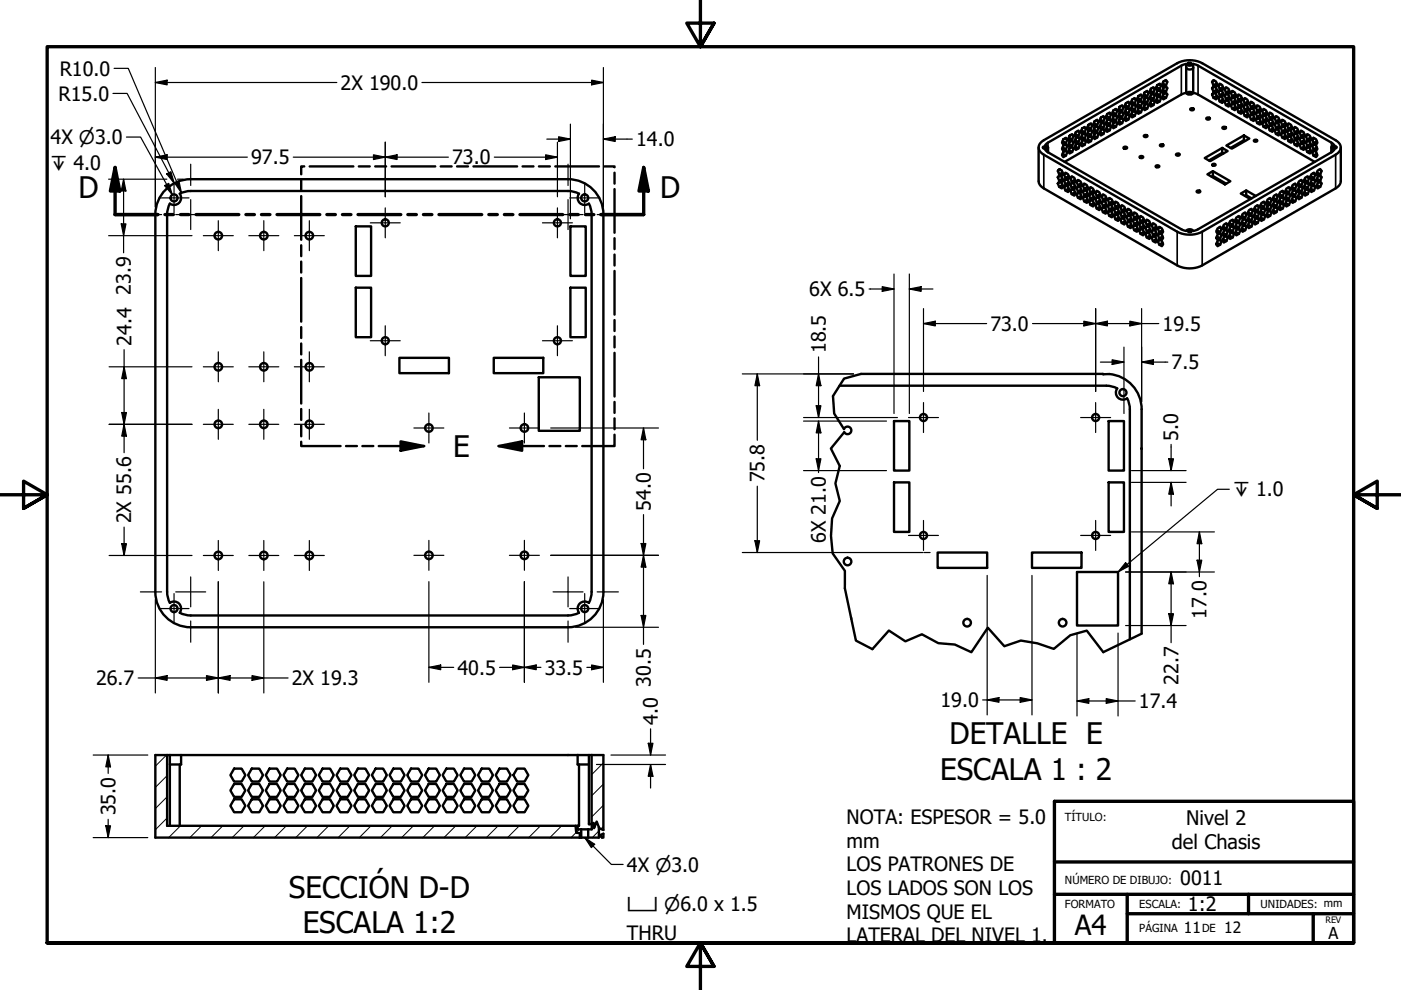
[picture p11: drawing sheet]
<svg xmlns="http://www.w3.org/2000/svg" width="297mm" height="210mm" viewBox="0 0 297 210" stroke-linecap="round" stroke-linejoin="round" font-family="sans-serif">
<defs><g id="words">
<g font-size="6.3">
<text x="16.6" y="42">D</text>
<text x="140" y="42">D</text>
<text x="96.1" y="96.9">E</text>
<text x="201.3" y="157.8">DETALLE E</text>
<text x="199.3" y="165.3">ESCALA 1 : 2</text>
<text x="61.3" y="190.4">SECCIÓN D-D</text>
<text x="64.2" y="197.9">ESCALA 1:2</text>
</g>
<text font-size="5.9" x="227.9" y="198.3">A4</text>
<g font-size="4.2">
<text x="12.7" y="16">R10.0</text>
<text x="12.4" y="21.3">R15.0</text>
<text x="72.2" y="19">2X 190.0</text>
<text x="10.7" y="30.5">4X ⌀3.0</text>
<text x="53.2" y="34.8">97.5</text>
<text x="95.9" y="34.8">73.0</text>
<text x="134.9" y="31">14.0</text>
<text x="27.7" y="62.5" transform="rotate(-90 27.7 62.5)">23.9</text>
<text x="171.6" y="62.8">6X 6.5</text>
<text x="210" y="70.1">73.0</text>
<text x="246.5" y="70.1">19.5</text>
<text x="27.9" y="73.3" transform="rotate(-90 27.9 73.3)">24.4</text>
<text x="175.1" y="74.9" transform="rotate(-90 175.1 74.9)">18.5</text>
<text x="248.4" y="78.3">7.5</text>
<text x="249.8" y="93.4" transform="rotate(-90 249.8 93.4)">5.0</text>
<text x="162.1" y="102.3" transform="rotate(-90 162.1 102.3)">75.8</text>
<text x="27.8" y="111" transform="rotate(-90 27.8 111)">2X 55.6</text>
<text x="138" y="108.3" transform="rotate(-90 138 108.3)">54.0</text>
<text x="175.1" y="115.2" transform="rotate(-90 175.1 115.2)">6X 21.0</text>
<text x="255.8" y="131.2" transform="rotate(-90 255.8 131.2)">17.0</text>
<text x="97" y="143">40.5</text>
<text x="115.5" y="143">33.5</text>
<text x="20.4" y="145.3">26.7</text>
<text x="61.9" y="145.3">2X 19.3</text>
<text x="138" y="145.6" transform="rotate(-90 138 145.6)">30.5</text>
<text x="199.4" y="149.9">19.0</text>
<text x="249.9" y="145.2" transform="rotate(-90 249.9 145.2)">22.7</text>
<text x="139.5" y="153.7" transform="rotate(-90 139.5 153.7)">4.0</text>
<text x="241.5" y="150.2">17.4</text>
<text x="24.5" y="172.9" transform="rotate(-90 24.5 172.9)">35.0</text>
<text x="179.5" y="174.7">NOTA: ESPESOR = 5.0</text>
<text x="179.5" y="179.7">mm</text>
<text x="248.5" y="180">del Chasis</text>
<text x="251.5" y="174.8">Nivel 2</text>
<text x="132.9" y="184.8">4X ⌀3.0</text>
<text x="179.5" y="184.8">LOS PATRONES DE</text>
<text x="179.5" y="189.8">LOS LADOS SON LOS</text>
<text x="250.2" y="187.7">0011</text>
<text x="179.5" y="194.8">MISMOS QUE EL</text>
<text x="251.9" y="193.2">1:2</text>
<text x="132.9" y="199.4">THRU</text>
<text x="179.5" y="199.8">LATERAL DEL NIVEL 1.</text>
</g>
<g font-size="4">
<text x="10.7" y="36.1">↧ 4.0</text>
<text x="261.4" y="105.3">↧ 1.0</text>
<text x="132.9" y="193.1">⌴ ⌀6.0 x 1.5</text>
</g>
<text font-size="3.5" x="281.6" y="199">A</text>
<g font-size="3.3">
<text x="251" y="197.8">11</text>
<text x="259.6" y="197.8">12</text>
</g>
<g font-size="2.4">
<text x="225.8" y="174">TÍTULO:</text>
<text x="225.8" y="187.3">NÚMERO DE DIBUJO:</text>
<text x="225.8" y="192.5">FORMATO</text>
<text x="241.6" y="197.6">PÁGINA</text>
<text x="241.6" y="192.5">ESCALA:</text>
<text x="254.9" y="197.6">DE</text>
<text x="267.3" y="192.5">UNIDADES: mm</text>
</g>
<text font-size="1.9" x="281" y="195.8">REV</text>
</g></defs>
<!-- layer: Hatch (ANSI) -->
<g fill="none" stroke="#000" stroke-width=".21">
<path d="M35.3 160.1l-2.4 2.4M35.4 173.4l-2.5 2.5M35.4 168.9l-2.5 2.5M35.4 164.4l-2.5 2.6M38.3 175.1l-2.5 2.5M42.8 175.1l-2.5 2.5M47.2 175.1l-2.5 2.5M51.7 175.1l-2.5 2.5M56.2 175.1l-2.5 2.5M60.7 175.1l-2.5 2.5M65.2 175.1l-2.5 2.5M69.7 175.1l-2.5 2.5"/>
<path d="M74.2 175.1l-2.5 2.5M78.7 175.1l-2.5 2.5M83.2 175.1l-2.5 2.5M87.7 175.1l-2.5 2.5M92.1 175.1l-2.5 2.5M96.6 175.1l-2.5 2.5M101.1 175.1l-2.5 2.5M105.6 175.1l-2.5 2.5M110.1 175.1l-2.5 2.5M114.6 175.1l-2.5 2.5M119.1 175.1l-2.5 2.5M122.8 175.8l-1.7 1.8"/>
<path d="M127 176.2l-1.4 1.4M127.9 176.8l-.6 .5M127.9 175.2l-.5 .6M127.9 170.7l-2.5 2.5M127.9 166.2l-2.5 2.5M127.9 161.7l-2.5 2.6"/>
</g>
<!-- layer: Visible (ANSI) -->
<g fill="none" stroke="#000" stroke-width=".51">
<path d="M242.5 20l.7 .4M242.7 19.6l.5-.3 .3 .4-.3 .7-.5 .3-.3-.4zM243 19.4l.5 .3M243.9 19.2l.7 .4M244 18.8l.6-.3 .2 .4-.2 .7-.6 .3-.3-.4zM244.4 19.9l.4 .3M244.4 18.6l.4 .3M245.2 19.8l.7 .4M245.2 18.4l.7 .5M245.3 18.1l.6-.4 .3 .4-.3 .8-.6 .3-.2-.4zM245.3 19.4l.6-.3 .3 .4-.3 .7-.6 .3-.2-.4zM245.7 17.9l.5 .2"/>
<path d="M245.7 19.2l.5 .3M246.5 19l.7 .4M246.5 17.7l.7 .4M246.7 17.3l.5-.3 .3 .4-.3 .7-.5 .3-.3-.4zM246.7 18.6l.5-.3 .3 .4-.3 .7-.5 .3-.3-.4zM246.7 19.9l.5-.3 .3 .4-.3 .7-.5 .4-.3-.4zM247 17.1l.5 .3M247 18.4l.5 .3M247 19.7l.5 .3M251.5 14.4a.93 .93 0 0 0 1.5 0M251.5 13.6a.93 .93 0 0 0 1.5 0M251.5 13.6l-1 .3-28.3 16.3-.6 .6a.46 .46 0 0 1 .6 .5 .46 .46 0 0 1-.6 .4l.6 .6 28.3 16.3 1 .4a.93 .93 0 0 1 1.5 0l1-.4 28.3-16.3 .6-.6a.46 .46 0 0 1-.6-.4 .46 .46 0 0 1 .6-.5l-.6-.6-28.3-16.3-1-.3"/>
<path d="M251.5 19.7a.93 .93 0 0 0 1.5 0M251.5 19.7l-1 .3-24.8 14.3M251.5 13.6v6.1M251.5 19.8l.6-.3h.5l.3 .3M251.9 20a.36 .36 0 0 1 .3-.3 .36 .36 0 0 1 .4 .3M252 13.3l.6 .1a.35 .35 0 0 1-.4 .3 .35 .35 0 0 1-.3-.3zM253 19.7l1 .3 24.8 14.3M253 13.6v6.1M257.3 19.6l.5 .3 .3 .8-.3 .4-.5-.4-.3-.7zM257.3 18.3l.5 .3 .3 .7-.3 .4-.5-.3-.3-.7zM257.3 17l.5 .3 .3 .7-.3 .4-.5-.3-.3-.7zM257.5 17.1l-.5 .3"/>
<path d="M257.5 19.7l-.5 .3M257.5 18.4l-.5 .3M258 17.7l-.7 .4M258 19l-.7 .4M258.6 17.7l.5 .4 .3 .7-.3 .4-.5-.3-.3-.8zM258.6 19.1l.5 .3 .3 .7-.3 .4-.5-.3-.3-.7zM258.8 17.9l-.5 .2M258.8 19.2l-.5 .3M259.3 18.4l-.7 .5M259.3 19.8l-.7 .4M259.9 19.8l.6 .3 .3 .8-.3 .4-.6-.4-.3-.7zM259.9 18.5l.6 .3 .3 .7-.3 .4-.6-.3-.3-.7z"/>
<path d="M260.1 18.6l-.5 .3M260.1 19.9l-.5 .3M260.6 19.2l-.7 .4M261.2 19.3l.6 .3 .3 .7-.3 .4-.6-.3-.2-.7zM261.4 19.4l-.4 .3M262 20l-.8 .4M35.5 39.8a7.5 7.5 0 0 1 4.9-1.8h80a7.5 7.5 0 0 1 7.5 7.5v80a7.5 7.5 0 0 1-7.5 7.5h-80a7.5 7.5 0 0 1-7.5-7.5v-80a7.5 7.5 0 0 1 2.6-5.7zM220.2 31.3v7.1a1.79 1.79 0 0 0 1.1 1.5l28.3 16.4a5.9 5.9 0 0 0 5.3 0l28.7-16.6a1.64 1.64 0 0 0 .7-1.3v-7.1M220.6 30.3l.7-.6 28.3-16.3a5.9 5.9 0 0 1 5.3 0l28.3 16.3a1.62 1.62 0 0 1 1.1 1.6 1.62 1.62 0 0 1-1.1 1.5l-28.3 16.3a5.9 5.9 0 0 1-5.3 0l-28.3-16.3a1.56 1.56 0 0 1-.7-2.5zM221.2 31.1l.6 .1a.31 .31 0 0 1-.3 .3 .31 .31 0 0 1-.3-.4zM222.2 31.3l-.1 1M224.3 36.2l.3 .8 .7-.4"/>
<path d="M224.6 37.2l.5 .3 .3 .7-.3 .4-.5-.3-.3-.7zM224.6 38.5l.5 .3 .3 .7-.3 .5-.5-.4-.3-.7zM224.8 36l-.5 .2 .3-.4 .5 .4 .3 .7-.3 .4-.5-.3M224.8 37.3l-.5 .3M224.8 38.6l-.5 .3M225.3 37.9l-.7 .4M225.3 39.2l-.7 .4M225.3 32.6l.7 .4M225.3 31.3l.7 .4M225.3 29.9l.7 .4M225.4 29.5l.6-.3 .3 .4-.3 .7-.6 .4-.2-.4zM225.4 30.9l.6-.4 .3 .4-.3 .8-.6 .3-.2-.4z"/>
<path d="M225.4 32.2l.6-.3 .3 .4-.3 .7-.6 .3-.2-.4zM225.8 30.7l.5 .2M225.8 32l.5 .3M225.8 29.3l.5 .3M225.9 36.6l.5 .3 .3 .8-.3 .4-.5-.4-.3-.7zM225.9 39.3l.5 .3 .3 .7-.3 .4-.5-.3-.3-.7zM225.9 37.9l.5 .4 .3 .7-.3 .4-.5-.3-.3-.8zM226.1 36.7l-.5 .3M226.1 38.1l-.5 .2M226.1 39.4l-.5 .3M226.6 37.3l-.7 .4M226.6 38.7l-.7 .4"/>
<path d="M226.6 40l-.7 .4M226.6 31.8l.7 .4M226.6 30.5l.7 .4M226.6 29.2l.7 .4M226.8 28.8l.5-.4 .3 .4-.3 .8-.5 .3-.3-.4zM226.8 30.1l.5-.3 .3 .4-.3 .7-.5 .3-.3-.4zM226.8 31.4l.5-.3 .3 .4-.3 .7-.5 .3-.3-.3zM227.1 29.9l.5 .3M227.1 31.2l.5 .3M227.1 28.6l.5 .2M227.2 38.7l.6 .3 .3 .8-.3 .4-.6-.4-.3-.7zM227.2 37.4l.6 .3 .3 .7-.3 .4-.6-.3-.3-.7z"/>
<path d="M227.4 37.5l-.5 .3M227.4 38.8l-.5 .3M227.9 38.1l-.7 .4M227.9 39.4l-.7 .4M227.9 28.4l.8 .4M227.9 31l.8 .5M227.9 29.7l.8 .4M228.1 28l.6-.3 .2 .4-.2 .7-.6 .3-.3-.4zM228.1 29.3l.6-.3 .2 .4-.2 .7-.6 .4-.3-.4zM228.1 30.7l.6-.4 .2 .4-.2 .8-.6 .3-.3-.4zM228.5 29.1l.4 .3M228.5 30.5l.4 .2"/>
<path d="M228.5 27.8l.4 .3M228.5 38.1l.6 .4 .3 .7-.3 .4-.6-.3-.2-.8zM228.5 39.5l.6 .3 .3 .7-.3 .4-.6-.3-.2-.7zM228.7 38.3l-.4 .2M228.7 39.6l-.4 .3M229.3 38.9l-.8 .4M229.3 30.3l.7 .4M229.3 29l.7 .4M229.3 27.6l.7 .4M229.4 27.2l.6-.3 .3 .4-.3 .7-.6 .4-.3-.4zM229.4 28.6l.6-.4 .3 .4-.3 .8-.6 .3-.3-.4zM229.4 29.9l.6-.3 .3 .4-.3 .7-.6 .3-.3-.4z"/>
<path d="M229.8 29.7l.5 .3M229.8 28.4l.5 .2M229.8 27l.5 .3M229.9 38.9l.5 .3 .3 .8-.3 .4-.5-.4-.3-.7zM230.1 39l-.5 .3M230.6 39.6l-.7 .4M230.6 26.9l.7 .4M230.6 29.5l.7 .4M230.6 28.2l.7 .4M230.7 26.5l.6-.4 .3 .5-.3 .7-.6 .3-.2-.4zM230.7 27.8l.6-.3 .3 .4-.3 .7-.6 .3-.2-.4zM230.7 29.1l.6-.3 .3 .4-.3 .7-.6 .4-.2-.4z"/>
<path d="M231.1 27.6l.5 .3M231.1 28.9l.5 .3M231.1 26.3l.5 .3M231.2 39.7l.5 .3 .3 .7-.3 .4-.5-.3-.3-.7zM231.4 39.8l-.5 .3M231.9 28.8l.7 .4M231.9 27.4l.7 .4M231.9 26.1l.7 .4M232.1 25.7l.5-.3 .3 .4-.3 .7-.5 .3-.3-.4zM232.1 27l.5-.3 .3 .4-.3 .7-.5 .4-.3-.4zM232.1 28.4l.5-.4 .3 .4-.3 .8-.5 .3-.3-.4zM232.4 26.8l.5 .3"/>
<path d="M232.4 28.2l.5 .2M232.4 25.5l.5 .3M233.2 28l.8 .4M233.2 26.7l.8 .4M233.2 25.3l.8 .4M233.4 24.9l.6-.3 .2 .4-.2 .7-.6 .4-.3-.4zM233.4 26.3l.6-.4 .2 .4-.2 .8-.6 .3-.3-.4zM233.4 27.6l.6-.3 .2 .4-.2 .7-.6 .3-.3-.4zM233.8 27.4l.4 .3M233.8 26.1l.4 .2M233.8 24.7l.4 .3M234.6 27.2l.7 .4"/>
<path d="M234.6 25.9l.7 .4M234.6 24.6l.7 .4M234.7 24.2l.6-.3 .3 .4-.3 .7-.6 .3-.3-.4zM234.7 25.5l.6-.3 .3 .4-.3 .7-.6 .3-.3-.4zM234.7 26.8l.6-.3 .3 .4-.3 .7-.6 .4-.3-.4zM235.1 26.6l.5 .3M235.1 25.3l.5 .3M235.1 24l.5 .3M235.9 26.5l.7 .4M235.9 23.8l.7 .4M236.1 23.4l.5-.3 .3 .4-.3 .7-.5 .3-.3-.4zM236.1 26.1l.5-.4 .3 .4-.3 .8-.5 .3-.3-.4z"/>
<path d="M236.4 24.5l.5 .3-.3-.4-.5 .3-.3 .8 .3 .4 .5-.4M236.4 23.2l.5 .3M236.4 25.9l.5 .2M236.9 24.8l-.3 .7-.7-.4M237.2 25.7l.7 .4M237.2 24.4l.7 .4M237.2 23l.7 .4M237.4 22.6l.5-.3 .3 .4-.3 .7-.5 .4-.3-.4zM237.4 24l.5-.3 .3 .3-.3 .8-.5 .3-.3-.4zM237.4 25.3l.5-.3 .3 .4-.3 .7-.5 .3-.3-.4zM237.7 23.8l.5 .2M237.7 25.1l.5 .3"/>
<path d="M237.7 22.4l.5 .3M238.3 31.2h.6a.33 .33 0 0 1-.3 .4 .33 .33 0 0 1-.3-.4zM238.6 24.9l.7 .4M238.6 23.6l.7 .4M238.6 22.3l.7 .4M238.7 21.9l.6-.3 .2 .4-.2 .7-.6 .3-.3-.4zM238.7 23.2l.6-.3 .2 .4-.2 .7-.6 .3-.3-.4zM238.7 24.5l.6-.3 .2 .4-.2 .7-.6 .4-.3-.4zM239.1 21.7l.4 .3M239.1 23l.4 .3M239.1 24.3l.4 .3M239.9 24.2l.7 .4"/>
<path d="M239.9 22.8l.7 .4M239.9 21.5l.7 .4M240 21.1l.6-.3 .3 .4-.3 .7-.6 .3-.3-.4zM240 22.4l.6-.3 .3 .4-.3 .7-.6 .4-.3-.4zM240 23.8l.6-.4 .3 .4-.3 .8-.6 .3-.3-.4zM240.4 22.2l.5 .3M240.4 23.6l.5 .2M240.4 20.9l.5 .3M241.2 23.4l.7 .4M241.2 22.1l.7 .4M241.2 20.7l.7 .4M241.4 20.4l.5-.4 .3 .4-.3 .7-.5 .4-.3-.4z"/>
<path d="M241.4 21.7l.5-.3 .3 .4-.3 .7-.5 .3-.3-.4zM241.4 23l.5-.3 .3 .4-.3 .7-.5 .3-.3-.4zM241.7 33.2h.6a.33 .33 0 0 1-.3 .3 .33 .33 0 0 1-.3-.3zM241.7 22.8l.5 .3M241.7 21.5l.5 .3M241.7 20.1l.5 .3M242.5 22.6l.7 .4M242.5 21.3l.7 .4M242.5 28.7l.5-.1 .3 .2a.38 .38 0 0 1-.4 .3 .38 .38 0 0 1-.4-.4zM242.7 20.9l.5-.3 .3 .4-.3 .7-.5 .3-.3-.4zM242.7 22.2l.5-.3 .3 .4-.3 .7-.5 .4-.3-.4zM243 20.7l.5 .3"/>
<path d="M243 22l.5 .3M243.9 21.9l.7 .4M243.9 20.5l.7 .4M244 20.1l.6-.3 .2 .4-.2 .7-.6 .4-.3-.4zM244 21.5l.6-.4 .2 .5-.2 .7-.6 .3-.3-.4zM244.4 21.3l.4 .3M245.1 35.1l.7 .1a.33 .33 0 0 1-.4 .3 .33 .33 0 0 1-.3-.4zM245.2 21.1l.7 .4M245.3 20.7l.6-.3 .3 .4-.3 .7-.6 .3-.2-.4zM245.7 20.5l.5 .3M245.9 30.7l.5-.1 .3 .1a.38 .38 0 0 1-.4 .3 .38 .38 0 0 1-.4-.3zM246.5 20.3l.7 .4"/>
<path d="M249.4 32.7l.4-.1 .3 .1a.38 .38 0 0 1-.4 .3 .38 .38 0 0 1-.3-.3zM252.4 23.1l.4-.2 .3 .2a.38 .38 0 0 1-.4 .3 .38 .38 0 0 1-.3-.3zM255.4 33.5l3.7-2.1 1.2 .6-3.7 2.2zM255.8 25l.3-.1 .4 .2a.38 .38 0 0 1-.4 .3 .38 .38 0 0 1-.3-.4zM256 37l1.1-.7 3.8 2.1-1.2 .7zM257.1 34.8h.6a.31 .31 0 0 1-.3 .4 .31 .31 0 0 1-.3-.4zM257.1 36.3v1l2.9 1.6M257.1 37.3l-.2 .2M258 20.3l-.7 .4M258.6 20.4l.5 .3 .3 .7-.3 .4-.5-.3-.3-.7zM258.8 20.5l-.5 .3M259.1 31.4v1"/>
<path d="M259.2 27l.5-.1 .2 .1a.38 .38 0 0 1-.3 .3 .38 .38 0 0 1-.4-.3zM259.3 21.1l-.7 .4M259.4 32.5l-.3-.1-2.8 1.6M259.9 21.1l.6 .4 .3 .7-.3 .4-.6-.3-.3-.7zM260 30.9l3.7-2.2 1.2 .7-3.7 2.1zM260.1 21.3l-.5 .3M260.6 20.5l-.7 .4M260.6 21.9l-.7 .4M261.2 21.9l.6 .3 .3 .8-.3 .4-.6-.4-.2-.7zM261.2 20.6l.6 .3 .3 .7-.3 .4-.6-.3-.2-.7zM261.4 20.7l-.4 .3M261.4 22l-.4 .3"/>
<path d="M262 21.3l-.8 .4M262 22.6l-.8 .4M262.6 21.4l.5 .3 .3 .7-.3 .4-.5-.3-.3-.7zM262.6 22.7l.5 .3 .3 .7-.3 .4-.5-.3-.3-.7zM262.6 20l.5 .4 .3 .7-.3 .4-.5-.4-.3-.7zM262.8 20.1l-.5 .3M262.8 21.5l-.5 .3M262.8 22.8l-.5 .3M263.3 20.7l-.7 .4M263.3 22.1l-.7 .4M263.3 23.4l-.7 .4M263.7 28.7v1"/>
<path d="M263.9 20.8l.6 .3 .2 .7-.2 .4-.6-.3-.3-.7zM263.9 23.4l.6 .4 .2 .7-.2 .4-.6-.3-.3-.8zM263.9 22.1l.6 .3 .2 .8-.2 .4-.6-.4-.3-.7zM264 29.9l-.3-.2-2.8 1.7M264.1 20.9l-.5 .3M264.1 22.2l-.5 .3M264.1 23.6l-.5 .2M264.6 21.5l-.7 .4M264.6 22.8l-.7 .4M264.6 24.2l-.7 .4M265.2 22.9l.6 .3 .3 .7-.3 .4-.6-.3-.3-.7zM265.2 24.2l.6 .3 .3 .8-.3 .4-.6-.4-.3-.7z"/>
<path d="M265.2 21.6l.6 .3 .3 .7-.3 .4-.6-.3-.3-.7zM265.4 21.7l-.5 .3M265.4 23l-.5 .3M265.4 24.3l-.5 .3M265.9 29.7l.4-.1 .3 .2a.35 .35 0 0 1-.4 .3 .35 .35 0 0 1-.3-.4zM265.9 22.3l-.7 .4M265.9 23.6l-.7 .4M265.9 24.9l-.7 .4M266.5 22.3l.6 .3 .3 .8-.3 .4-.6-.4-.2-.7zM266.5 25l.6 .3 .3 .7-.3 .4-.6-.3-.2-.7zM266.5 23.7l.6 .3 .3 .7-.3 .4-.6-.3-.2-.8zM266.7 22.4l-.4 .3"/>
<path d="M266.7 23.8l-.4 .2M266.7 25.1l-.4 .3M267.3 23l-.8 .4M267.3 24.4l-.8 .4M267.3 25.7l-.8 .4M267.9 24.4l.5 .3 .3 .8-.3 .4-.5-.4-.3-.7zM267.9 25.7l.5 .4 .3 .7-.3 .4-.5-.3-.3-.8zM267.9 23.1l.5 .3 .3 .7-.3 .4-.5-.3-.3-.7zM268.1 23.2l-.5 .3M268.1 25.9l-.5 .2M268.1 24.5l-.5 .3M268.6 23.8l-.7 .4"/>
<path d="M268.6 26.5l-.7 .4M268.6 25.1l-.7 .4M269.2 23.9l.6 .3 .2 .7-.2 .4-.6-.3-.3-.7zM269.2 26.5l.6 .3 .2 .8-.2 .4-.6-.4-.3-.7zM269.2 25.2l.6 .3 .2 .7-.2 .4-.6-.3-.3-.7zM269.4 24l-.5 .3M269.4 25.3l-.5 .3M269.4 26.6l-.5 .3M269.9 24.6l-.7 .4M269.9 25.9l-.7 .4M269.9 27.2l-.7 .4M270.5 25.9l.6 .4 .3 .7-.3 .4-.6-.3-.3-.8z"/>
<path d="M270.5 27.3l.6 .3 .3 .7-.3 .4-.6-.3-.3-.7zM270.5 24.6l.6 .3 .3 .8-.3 .4-.6-.4-.3-.7zM270.7 24.7l-.5 .3M270.7 26.1l-.5 .2M270.7 27.4l-.5 .3M271.2 25.3l-.7 .4M271.2 26.7l-.7 .4M271.2 28l-.7 .4M271.8 25.4l.6 .3 .3 .7-.3 .4-.6-.3-.2-.7zM271.8 28l.6 .4 .3 .7-.3 .4-.6-.3-.2-.8zM271.8 26.7l.6 .3 .3 .8-.3 .4-.6-.4-.2-.7zM272.1 25.5l-.5 .3"/>
<path d="M272.1 26.8l-.5 .3M272.1 28.2l-.5 .2M272.6 26.1l-.8 .4M272.6 27.4l-.8 .4M272.6 28.8l-.8 .4M272.7 40l.6-.3 .3 .4-.3 .7-.6 .3-.2-.4zM273.1 39.8l.5 .3M273.2 27.5l.5 .3 .3 .7-.3 .4-.5-.3-.3-.7zM273.2 28.8l.5 .3 .3 .8-.3 .4-.5-.4-.3-.7zM273.2 26.1l.5 .4 .3 .7-.3 .4-.5-.3-.3-.7zM273.4 26.3l-.5 .3M273.4 27.6l-.5 .3"/>
<path d="M273.4 28.9l-.5 .3M273.9 26.9l-.7 .4M273.9 28.2l-.7 .4M273.9 29.5l-.7 .4M273.9 39.6l.7 .4M274.1 39.2l.5-.3 .3 .4-.3 .7-.5 .4-.3-.4zM274.4 39l.5 .3M274.5 26.9l.6 .3 .2 .8-.2 .4-.6-.4-.3-.7zM274.5 29.6l.6 .3 .2 .7-.2 .4-.6-.3-.3-.7zM274.5 28.2l.6 .4 .2 .7-.2 .4-.6-.3-.3-.8zM274.7 27l-.5 .3M274.7 28.4l-.5 .2"/>
<path d="M274.7 29.7l-.5 .3M275.2 27.6l-.7 .4M275.2 29l-.7 .4M275.2 30.3l-.7 .4M275.2 38.9l.7 .4M275.4 38.5l.5-.4 .3 .4-.3 .8-.5 .3-.3-.4zM275.4 39.8l.5-.3 .3 .4-.3 .7-.5 .3-.3-.4zM275.7 38.3l.5 .2M275.7 39.6l.5 .3M275.8 29l.6 .3 .3 .8-.3 .4-.6-.4-.3-.7zM275.8 30.3l.6 .4 .3 .7-.3 .4-.6-.3-.3-.8zM275.8 27.7l.6 .3 .3 .7-.3 .4-.6-.3-.3-.7z"/>
<path d="M276 27.8l-.5 .3M276 29.1l-.5 .3M276 30.5l-.5 .2M276.5 28.4l-.7 .4M276.5 29.7l-.7 .4M276.5 31l-.7 .5M276.6 38.1l.7 .4M276.6 39.4l.7 .4M276.7 39l.6-.3 .2 .4-.2 .7-.6 .4-.3-.4zM276.7 37.7l.6-.3 .2 .4-.2 .7-.6 .3-.3-.4zM277.1 37.5l.4 .3M277.1 38.8l.4 .3"/>
<path d="M277.2 28.4l.5 .4 .3 .7-.3 .4-.5-.3-.3-.8zM277.2 31.1l.5 .3 .3 .8-.3 .3-.5-.3-.3-.7zM277.2 29.8l.5 .3 .3 .7-.3 .4-.5-.3-.3-.7zM277.4 28.6l-.5 .2M277.4 29.9l-.5 .3M277.4 31.2l-.5 .3M277.9 29.2l-.7 .4M277.9 30.5l-.7 .4M277.9 31.8l-.7 .4M277.9 37.3l.7 .4M277.9 38.7l.7 .4M277.9 40l.7 .4"/>
<path d="M278 36.9l.6-.3 .3 .4-.3 .7-.6 .4-.2-.4zM278 39.6l.6-.3 .3 .4-.3 .7-.6 .3-.2-.4zM278 38.3l.6-.4 .3 .4-.3 .8-.6 .3-.2-.4zM278.2 29.6l.3-.4 .5 .3 .3 .8-.3 .4-.5-.4 .7-.4M278.4 36.7l.5 .3M278.4 38.1l.5 .2M278.4 39.4l.5 .3M278.5 30.5l.5 .4 .3 .7-.3 .4-.5-.3-.3-.8zM278.5 31.9l.5 .3 .3 .7-.3 .4-.5-.3-.3-.7zM278.7 29.3l-.5 .3 .3 .7M278.7 30.7l-.5 .2M278.7 32l-.5 .3"/>
<path d="M279.2 31.3l-.7 .4M279.2 32.6l-.7 .4M279.2 36.6l.7 .4M279.2 39.2l.7 .4M279.2 37.9l.7 .4M279.4 38.8l.5-.3 .3 .4-.3 .7-.5 .4-.3-.5zM279.4 37.5l.5-.3 .3 .4-.3 .7-.5 .3-.3-.4zM279.4 36.2l.5-.4 .3 .4-.3 .8-.5 .3-.3-.4zM279.7 36l.5 .2M279.7 38.6l.5 .3M279.7 37.3l.5 .3M282.3 31.3v1"/>
<path d="M282.7 31.2l.4-.1 .3 .1a.36 .36 0 0 1-.4 .3 .36 .36 0 0 1-.3-.3zM35.4 45.5v80M35.4 45.5l.1-1 .5-1.3a1.5 1.5 0 0 0 2-.2 1.5 1.5 0 0 0 .1-1.9l1.4-.5 .9-.1h80l1 .1 1.4 .5a1.5 1.5 0 0 0 .1 1.9 1.5 1.5 0 0 0 2 .2l.4 1.3 .1 1v80l-.2 1.4-.3 .9M75.4 48h3.3v10.5h-3.3zM120.9 48h3.3v10.5h-3.3zM227.2 40l.6 .4 .3 .7-.3 .4-.6-.3-.3-.8zM227.4 40.2l-.5 .2M227.9 40.7l-.7 .5M228.5 40.8l.6 .3 .3 .7-.3 .4-.6-.3-.2-.7zM228.7 40.9l-.4 .3M229.3 40.2l-.8 .4M229.3 41.5l-.8 .4"/>
<path d="M229.9 40.2l.5 .4 .3 .7-.3 .4-.5-.3-.3-.8zM229.9 41.6l.5 .3 .3 .7-.3 .4-.5-.3-.3-.7zM230.1 40.4l-.5 .2M230.1 41.7l-.5 .3M230.6 41l-.7 .4M230.6 42.3l-.7 .4M231.2 42.3l.5 .4 .3 .7-.3 .4-.5-.3-.3-.8zM231.2 41l.5 .3 .3 .8-.3 .3-.5-.3-.3-.7zM231.4 41.1l-.5 .3M231.4 42.4l-.5 .3M231.9 40.4l-.7 .4M231.9 41.7l-.7 .4"/>
<path d="M231.9 43l-.7 .5M232.5 41.8l.6 .3 .3 .7-.3 .4-.6-.3-.3-.7zM232.5 43.1l.6 .3 .3 .7-.3 .4-.6-.3-.3-.7zM232.5 40.4l.6 .4 .3 .7-.3 .4-.6-.3-.3-.8zM232.7 40.6l-.5 .2M232.7 41.9l-.5 .3M232.7 43.2l-.5 .3M233.2 41.2l-.7 .4M233.2 42.5l-.7 .4M233.2 43.8l-.7 .4M233.8 41.2l.6 .3 .3 .8-.3 .4-.6-.4-.2-.7zM233.8 43.9l.6 .3 .3 .7-.3 .4-.6-.3-.2-.7z"/>
<path d="M233.8 42.5l.6 .4 .3 .7-.3 .4-.6-.3-.2-.8zM234 41.3l-.4 .3M234 42.7l-.4 .2M234 44l-.4 .3M234.6 41.9l-.8 .4M234.6 43.2l-.8 .5M234.6 44.6l-.8 .4M235.2 43.3l.5 .3 .3 .7-.3 .4-.5-.3-.3-.7zM235.2 44.6l.5 .4 .3 .7-.3 .4-.5-.4-.3-.7zM235.2 42l.5 .3 .3 .7-.3 .4-.5-.3-.3-.7zM235.4 42.1l-.5 .3M235.4 44.7l-.5 .3"/>
<path d="M235.4 43.4l-.5 .3M235.9 42.7l-.7 .4M235.9 45.3l-.7 .4M235.9 44l-.7 .4M236.5 42.7l.6 .4 .2 .7-.2 .4-.6-.3-.3-.8zM236.5 45.4l.6 .3 .2 .7-.2 .4-.6-.3-.3-.7zM236.5 44.1l.6 .3 .2 .7-.2 .4-.6-.3-.3-.7zM236.7 42.9l-.5 .2M236.7 44.2l-.5 .3M236.7 45.5l-.5 .3M237.2 43.4l-.7 .5M237.2 44.8l-.7 .4"/>
<path d="M237.2 46.1l-.7 .4M237.8 44.8l.6 .4 .3 .7-.3 .4-.6-.3-.3-.8zM237.8 46.2l.6 .3 .3 .7-.3 .4-.6-.3-.3-.7zM237.8 43.5l.6 .3 .3 .7-.3 .5-.6-.4-.3-.7zM238 43.6l-.5 .3M238 44.9l-.5 .3M238 46.3l-.5 .3M238.5 44.2l-.7 .4M238.5 45.5l-.7 .5M238.5 46.9l-.7 .4M239.1 44.3l.6 .3 .3 .7-.3 .4-.6-.3-.2-.7zM239.1 46.9l.6 .3 .3 .8-.3 .4-.6-.4-.2-.7z"/>
<path d="M239.1 45.6l.6 .3 .3 .7-.3 .4-.6-.3-.2-.7zM239.3 44.4l-.4 .3M239.3 45.7l-.4 .3M239.3 47l-.4 .3M239.9 45l-.8 .4M239.9 46.3l-.8 .4M239.9 47.6l-.8 .4M240.5 46.4l.5 .3 .3 .7-.3 .4-.5-.3-.3-.7zM240.5 47.7l.5 .3 .3 .7-.3 .4-.5-.3-.3-.7zM240.5 45l.5 .4 .3 .7-.3 .4-.5-.3-.3-.8zM240.7 45.2l-.5 .2M240.7 46.5l-.5 .3"/>
<path d="M240.7 47.8l-.5 .3M241.2 45.7l-.7 .5M241.2 47.1l-.7 .4M241.2 48.4l-.7 .4M241.8 45.8l.6 .3 .2 .7-.2 .4-.6-.3-.3-.7zM241.8 48.5l.6 .3 .2 .7-.2 .4-.6-.3-.3-.7zM241.8 47.1l.6 .3 .2 .8-.2 .4-.6-.4-.3-.7zM242 45.9l-.5 .3M242 47.2l-.5 .3M242 48.6l-.5 .3M242.5 46.5l-.7 .4M242.5 47.8l-.7 .4"/>
<path d="M242.5 49.2l-.7 .4M243.1 47.9l.6 .3 .3 .7-.3 .4-.6-.3-.3-.7zM243.1 49.2l.6 .3 .3 .8-.3 .4-.6-.4-.3-.7zM243.1 46.6l.6 .3 .3 .7-.3 .4-.6-.3-.3-.7zM243.3 46.7l-.5 .3M243.3 48l-.5 .3M243.3 49.3l-.5 .3M243.8 47.3l-.7 .4M243.8 48.6l-.7 .4M243.8 49.9l-.7 .4M244.4 47.3l.6 .4 .3 .7-.3 .4-.6-.3-.2-.8zM244.4 50l.6 .3 .3 .7-.3 .4-.6-.3-.2-.7z"/>
<path d="M244.4 48.7l.6 .3 .3 .7-.3 .4-.6-.3-.2-.7zM244.6 47.4l-.4 .3M244.6 48.8l-.4 .3M244.6 50.1l-.4 .3M245.2 48l-.8 .5M245.2 49.4l-.8 .4M245.2 50.7l-.8 .4M245.8 50.8l.5 .3 .3 .7-.3 .4-.5-.3-.3-.8zM245.8 49.4l.5 .3 .3 .8-.3 .4-.5-.4-.3-.7zM245.8 48.1l.5 .3 .3 .7-.3 .4-.5-.3-.3-.7zM246 48.2l-.5 .3M246 50.9l-.5 .2"/>
<path d="M246 49.5l-.5 .3M246.5 48.8l-.7 .4M246.5 51.5l-.7 .4M246.5 50.1l-.7 .4M251.9 48.9h.6a.31 .31 0 0 1-.3 .4 .31 .31 0 0 1-.3-.4zM253.7 40.5l.3-.1 .5 .1a.38 .38 0 0 1-.4 .3 .38 .38 0 0 1-.4-.3zM258 50.1l.7 .4M258 51.5l.7 .4M258.1 49.7l.6-.3 .3 .4-.3 .7-.6 .4-.2-.4zM258.1 51.1l.6-.3 .3 .3-.3 .8-.6 .3-.2-.4zM258.5 48.2l.5 .3-.3 .7M258.5 49.5l.5 .3"/>
<path d="M258.5 50.9l.5 .2M259 48.5l-.3-.4-.6 .3-.2 .7 .2 .4 .6-.3-.7-.4M259.3 48l.7 .5M259.3 49.4l.7 .4M259.3 50.7l.7 .4M259.5 47.7l.5-.4 .3 .4-.3 .8-.5 .3-.3-.4zM259.5 50.3l.5-.3 .3 .4-.3 .7-.5 .3-.3-.4zM259.5 49l.5-.3 .3 .4-.3 .7-.5 .3-.3-.4zM259.8 47.4l.5 .3M259.8 48.8l.5 .3M259.8 50.1l.5 .3M260.6 47.3l.8 .4"/>
<path d="M260.6 48.6l.8 .4M260.6 49.9l.8 .4M260.8 48.2l.6-.3 .2 .4-.2 .7-.6 .3-.3-.4zM260.8 49.5l.6-.3 .2 .4-.2 .7-.6 .4-.3-.4zM260.8 46.9l.6-.3 .2 .4-.2 .7-.6 .3-.3-.4zM261.1 44.5l-.2 .1M261.2 46.7l.4 .3M261.2 48l.4 .3M261.2 49.3l.4 .3M262 46.5l.7 .4M262 47.8l.7 .4M262 49.2l.7 .4"/>
<path d="M262.1 46.1l.6-.3 .3 .4-.3 .7-.6 .3-.3-.4zM262.1 48.8l.6-.3 .3 .4-.3 .7-.6 .3-.3-.4zM262.1 47.4l.6-.3 .3 .4-.3 .7-.6 .4-.3-.4zM262.5 45.9l.5 .3M262.5 47.2l.5 .3M262.5 48.6l.5 .3M263.3 45.7l.7 .5M263.3 47.1l.7 .4M263.3 48.4l.7 .4M263.5 46.7l.5-.3 .3 .4-.3 .7-.5 .3-.3-.4zM263.5 48l.5-.3 .3 .4-.3 .7-.5 .3-.3-.4zM263.5 45.4l.5-.4 .3 .4-.3 .8-.5 .3-.3-.4z"/>
<path d="M263.8 45.2l.5 .2M263.8 46.5l.5 .3M263.8 47.8l.5 .3M264 41.5l.2-.1 1.2 .7M264.2 40.4v1M264.6 45l.7 .4M264.6 46.3l.7 .4M264.6 47.6l.7 .4M264.8 44.6l.5-.3 .3 .4-.3 .7-.5 .3-.3-.4zM264.8 47.2l.5-.3 .3 .4-.3 .7-.5 .4-.3-.4zM264.8 45.9l.5-.3 .3 .4-.3 .7-.5 .3-.3-.4zM265.1 44.4l.5 .3"/>
<path d="M265.1 45.7l.5 .3M265.1 47l.5 .3M266 44.2l.7 .4M266 45.5l.7 .5M266 46.9l.7 .4M266.1 45.2l.6-.4 .2 .4-.2 .8-.6 .3-.3-.4zM266.1 46.5l.6-.3 .2 .4-.2 .7-.6 .3-.3-.4zM266.1 43.8l.6-.3 .2 .4-.2 .7-.6 .4-.3-.5zM266.3 41.5l-2.1-1.1-1.1 .6 2 1.2M266.5 43.6l.4 .3M266.5 44.9l.4 .3M266.5 46.3l.4 .3"/>
<path d="M267.3 43.4l.7 .5M267.3 44.8l.7 .4M267.3 46.1l.7 .4M267.4 43.1l.6-.4 .3 .4-.3 .8-.6 .3-.3-.4zM267.4 45.7l.6-.3 .3 .4-.3 .7-.6 .3-.3-.4zM267.4 44.4l.6-.3 .3 .4-.3 .7-.6 .3-.3-.4zM267.8 42.9l.5 .2M267.8 44.2l.5 .3M267.8 45.5l.5 .3M268.6 42.7l.7 .4M268.6 45.3l.7 .4M268.6 44l.7 .4"/>
<path d="M268.8 43.6l.5-.3 .3 .4-.3 .7-.5 .3-.3-.4zM268.8 45l.5-.4 .3 .4-.3 .7-.5 .4-.3-.4zM268.8 42.3l.5-.3 .3 .4-.3 .7-.5 .3-.3-.4zM269.1 42.1l.5 .3M269.1 44.7l.5 .3M269.1 43.4l.5 .3M269.9 41.9l.7 .4M269.9 43.2l.7 .5M269.9 44.6l.7 .4M270.1 41.5l.5-.3 .3 .4-.3 .7-.5 .4-.3-.4zM270.1 44.2l.5-.3 .3 .4-.3 .7-.5 .3-.3-.4zM270.1 42.9l.5-.4 .3 .4-.3 .8-.5 .3-.3-.4z"/>
<path d="M270.4 41.3l.5 .3M270.4 42.7l.5 .2M270.4 44l.5 .3M271.3 41.2l.7 .4M271.3 42.5l.7 .4M271.3 43.8l.7 .4M271.4 42.1l.6-.3 .2 .4-.2 .7-.6 .3-.3-.4zM271.4 43.4l.6-.3 .2 .4-.2 .7-.6 .3-.3-.4zM271.4 40.8l.6-.4 .2 .4-.2 .8-.6 .3-.3-.4zM271.8 40.6l.4 .2M271.8 41.9l.4 .3M271.8 43.2l.4 .3"/>
<path d="M272.6 40.4l.7 .4M272.6 41.7l.7 .4M272.6 43l.7 .5M272.7 42.7l.6-.4 .3 .4-.3 .8-.6 .3-.2-.4zM272.7 41.3l.6-.3 .3 .4-.3 .7-.6 .3-.2-.3zM273.1 41.1l.5 .3M273.1 42.4l.5 .3M273.9 41l.7 .4M273.9 42.3l.7 .4M274.1 40.6l.5-.4 .3 .4-.3 .8-.5 .3-.3-.4zM274.1 41.9l.5-.3 .3 .4-.3 .7-.5 .3-.3-.4zM274.4 40.4l.5 .2"/>
<path d="M274.4 41.7l.5 .3M275.2 40.2l.7 .4M275.2 41.5l.7 .4M275.4 41.1l.5-.3 .3 .4-.3 .7-.5 .3-.3-.4zM275.7 40.9l.5 .3M276.6 40.7l.7 .5M276.7 40.4l.6-.4 .2 .4-.2 .8-.6 .3-.3-.4zM277.1 40.2l.4 .2M75.4 61h3.3v10.5h-3.3zM84.7 75.9h10.5v3.2h-10.5zM104.7 75.9h10.5v3.2h-10.5zM114.2 80h8.7v11.3h-8.7z"/>
<path d="M120.9 61h3.3v10.5h-3.3zM182.6 79.3h51.2M235.2 79.3a7.5 7.5 0 0 1 6.9 7.5M178 81.8h56.6l1.4 .2 .9 .4a1.5 1.5 0 0 0 .1 1.9 1.5 1.5 0 0 0 2 .2l.5 1.3v1v48.8M178.9 91a.8 .8 0 0 1 1.2-.4 .8 .8 0 0 1 .1 1.2 .8 .8 0 0 1-1.2-.2M189.5 89.3h3.3v10.5h-3.3zM235.1 89.3h3.2v10.5h-3.2zM242 86.8v8.2M242 95.2v39.2M189.5 102.3h3.3v10.5h-3.3zM198.8 117.2h10.5v3.2h-10.5zM218.8 117.2h10.5v3.2h-10.5z"/>
<path d="M235.1 102.3h3.2v10.5h-3.2zM35.4 125.5l.1 1 .5 1.3M36 127.8a1.5 1.5 0 0 1 2 .2 1.5 1.5 0 0 1 .1 1.9l.9 .4 1.4 .2h80l1-.1 1.4-.5a1.5 1.5 0 0 1 .1-1.9 1.5 1.5 0 0 1 2-.2M180.4 130.9l.1 .3M228.3 121.3h8.7v11.3h-8.7zM35.4 160.1h.6v15M35.4 160.1v15h86.6M35.4 160.1h-2.5v17.5h94.1v-2.2M36 160.1h86.5M38.1 162.1v13M38.4 160.1v2h-2.4M49.6 166.2h1.6l.8 1.4-.8 1.4h-1.6l-.8-1.4z"/>
<path d="M49.6 169.5h1.6l.8 1.3-.8 1.4h-1.6l-.8-1.4zM49.6 163h1.6l.8 1.3-.8 1.4h-1.6l-.8-1.4zM53.4 169.5h1.6l.8 1.3-.8 1.4h-1.6l-.8-1.4zM53.4 166.2h1.6l.8 1.4-.8 1.4h-1.6l-.8-1.4zM53.4 163h1.6l.8 1.3-.8 1.4h-1.6l-.8-1.4zM57.1 169.5h1.6l.8 1.3-.8 1.4h-1.6l-.8-1.4zM57.1 166.2h1.6l.8 1.4-.8 1.4h-1.6l-.8-1.4zM57.1 163h1.6l.8 1.3-.8 1.4h-1.6l-.8-1.4zM60.9 169.5h1.6l.8 1.3-.8 1.4h-1.6l-.8-1.4zM60.9 166.2h1.6l.8 1.4-.8 1.4h-1.6l-.8-1.4zM60.9 163h1.6l.8 1.3-.8 1.4h-1.6l-.8-1.4zM64.6 169.5h1.6l.8 1.3-.8 1.4h-1.6l-.8-1.4z"/>
<path d="M64.6 166.2h1.6l.8 1.4-.8 1.4h-1.6l-.8-1.4zM64.6 163h1.6l.8 1.3-.8 1.4h-1.6l-.8-1.4zM68.4 169.5h1.6l.8 1.3-.8 1.4h-1.6l-.8-1.4zM68.4 166.2h1.6l.8 1.4-.8 1.4h-1.6l-.8-1.4zM68.4 163h1.6l.8 1.3-.8 1.4h-1.6l-.8-1.4zM72.1 169.5h1.6l.8 1.3-.8 1.4h-1.6l-.8-1.4zM72.1 166.2h1.6l.8 1.4-.8 1.4h-1.6l-.8-1.4zM72.1 163h1.6l.8 1.3-.8 1.4h-1.6l-.8-1.4zM75.9 169.5h1.6l.8 1.3-.8 1.4h-1.6l-.8-1.4zM75.9 166.2h1.6l.8 1.4-.8 1.4h-1.6l-.8-1.4zM75.9 163h1.6l.8 1.3-.8 1.4h-1.6l-.8-1.4zM79.6 166.2h1.6l.8 1.4-.8 1.4h-1.6l-.8-1.4z"/>
<path d="M79.6 169.5h1.6l.8 1.3-.8 1.4h-1.6l-.8-1.4zM79.6 163h1.6l.8 1.3-.8 1.4h-1.6l-.8-1.4zM83.4 169.5h1.6l.8 1.3-.8 1.4h-1.6l-.8-1.4zM83.4 166.2h1.6l.8 1.4-.8 1.4h-1.6l-.8-1.4zM83.4 163h1.6l.8 1.3-.8 1.4h-1.6l-.8-1.4zM87.1 169.5h1.6l.8 1.3-.8 1.4h-1.6l-.8-1.4zM87.1 166.2h1.6l.8 1.4-.8 1.4h-1.6l-.8-1.4zM87.1 163h1.6l.8 1.3-.8 1.4h-1.6l-.8-1.4zM90.9 169.5h1.6l.8 1.3-.8 1.4h-1.6l-.8-1.4zM90.9 166.2h1.6l.8 1.4-.8 1.4h-1.6l-.8-1.4zM90.9 163h1.6l.8 1.3-.8 1.4h-1.6l-.8-1.4zM94.6 169.5h1.6l.8 1.3-.8 1.4h-1.6l-.8-1.4z"/>
<path d="M94.6 166.2h1.6l.8 1.4-.8 1.4h-1.6l-.8-1.4zM94.6 163h1.6l.8 1.3-.8 1.4h-1.6l-.8-1.4zM98.4 169.5h1.6l.8 1.3-.8 1.4h-1.6l-.8-1.4zM98.4 166.2h1.6l.8 1.4-.8 1.4h-1.6l-.8-1.4zM98.4 163h1.6l.8 1.3-.8 1.4h-1.6l-.8-1.4zM102.1 169.5h1.6l.8 1.3-.8 1.4h-1.6l-.8-1.4zM102.1 166.2h1.6l.8 1.4-.8 1.4h-1.6l-.8-1.4zM102.1 163h1.6l.8 1.3-.8 1.4h-1.6l-.8-1.4zM105.9 169.5h1.6l.8 1.3-.8 1.4h-1.6l-.8-1.4zM105.9 166.2h1.6l.8 1.4-.8 1.4h-1.6l-.8-1.4zM105.9 163h1.6l.8 1.3-.8 1.4h-1.6l-.8-1.4zM109.6 169.5h1.6l.8 1.3-.8 1.4h-1.6l-.8-1.4z"/>
<path d="M109.6 166.2h1.6l.8 1.4-.8 1.4h-1.6l-.8-1.4zM109.6 163h1.6l.8 1.3-.8 1.4h-1.6l-.8-1.4zM122.5 160.1h2.9M122.5 160.1v2h2.4M122.5 175.1h-.5l.2 1.5h.8l-.1 1M122.8 162.1v13h-.3M123.2 175.8v1.8M124.7 175.8v1.8M124.9 160.1v14.6l.5-.1M125.4 160.1h2.5v15.9l-.8-.4-.6-1.4-.6 1.4v-1.1l-.5 .1M125.4 160.1v14.5M125.5 174.6v1.2h-3v-.7"/>
<path d="M127.1 177.1l.8-.3v.8h-.3z"/>
<circle cx="36.9" cy="42" r=".75"/>
<circle cx="46.3" cy="50" r=".8"/>
<circle cx="55.9" cy="50" r=".8"/>
<circle cx="65.6" cy="50" r=".8"/>
<circle cx="81.7" cy="47.2" r=".75"/>
<circle cx="118.2" cy="47.2" r=".75"/>
<circle cx="124" cy="42" r=".75"/>
<circle cx="46.3" cy="77.8" r=".8"/>
<circle cx="55.9" cy="77.8" r=".8"/>
<circle cx="65.6" cy="77.8" r=".8"/>
<circle cx="81.7" cy="72.2" r=".75"/>
<circle cx="118.2" cy="72.2" r=".75"/>
<circle cx="46.3" cy="90" r=".8"/>
<circle cx="55.9" cy="90" r=".8"/>
<circle cx="65.6" cy="90" r=".8"/>
<circle cx="90.9" cy="90.7" r=".8"/>
<circle cx="111.2" cy="90.7" r=".8"/>
<circle cx="195.8" cy="88.5" r=".75"/>
<circle cx="232.3" cy="88.5" r=".75"/>
<circle cx="238.1" cy="83.2" r=".75"/>
<circle cx="46.3" cy="117.8" r=".8"/>
<circle cx="55.9" cy="117.8" r=".8"/>
<circle cx="65.6" cy="117.8" r=".8"/>
<circle cx="90.9" cy="117.7" r=".8"/>
<circle cx="111.2" cy="117.7" r=".8"/>
<circle cx="179.7" cy="119.1" r=".8"/>
<circle cx="195.8" cy="113.5" r=".75"/>
<circle cx="232.3" cy="113.5" r=".75"/>
<circle cx="36.9" cy="129" r=".75"/>
<circle cx="124" cy="129" r=".75"/>
<circle cx="205" cy="132" r=".8"/>
<circle cx="225.3" cy="132" r=".8"/>
</g>
<!-- layer: Visible Narrow (ANSI) -->
<path d="M250.5 13.9v6.1M254 13.9v6.1M221.3 32.8v7.1M222.2 30.2v1M222.2 32.2v.1M282.3 30.2v1M282.3 32.2v.1M283.2 32.8v7.1M249.6 49.1v7.2M254.9 49.1v7.2" fill="none" stroke="#000" stroke-width=".35"/>
<!-- layer: Break Line (ANSI) -->
<path d="M182.6 79.3l-3.6 1-2.4 3.7 .3 3.7 2 3.3M233.8 79.3h1.4M179 91.6l-2.8 3.5 1.8 3.7-.9 3.7 .9 3.7-1.6 3.7-.2 3.7 .3 3.7 2.6 3.7v3.7l1.3 6.3M242 95v.2M180.5 131.2l1 4.6 3.5 1.8 3.5-3.9 3.5 2.3 3.5-1.5 3.5 1.9 3.4 .3 3.5 1.6 3.5-5.2 3.5 3.9 3.5-1.2 3.5 .6 3.5 1.2 3.5-2.9 3.5-1 3.5 4.6 8.1-3.9" fill="none" stroke="#000" stroke-width=".51"/>
<!-- layer: Section Line (ANSI) -->
<g fill="none" stroke="#000" stroke-width=".71">
<path d="M24.4 35.5l1 5h-2zM24.4 35.5v10h9.1M136.5 35.5l1 5h-2zM136.5 35.5v10h-9.1M35 45.5h1.8M38.3 45.5h1.8M41.6 45.5h9M52.1 45.5h1.8M55.4 45.5h1.8M58.7 45.5h9.1M69.3 45.5h1.8M72.6 45.5h1.8"/>
<path d="M75.9 45.5h9.1M86.5 45.5h1.8M89.8 45.5h1.8M93.1 45.5h9M103.6 45.5h1.8M106.9 45.5h1.8M110.2 45.5h9.1M120.8 45.5h1.8M124.1 45.5h1.8"/>
</g>
<path d="M24.4 35.5l1 5h-2zM136.5 35.5l1 5h-2z" fill="#000"/>
<!-- layer: Detail Boundary (ANSI) -->
<g fill="none" stroke="#000" stroke-width=".51">
<path d="M63.9 38.1v2.3M64.5 35.3h-.6v1.7M65.7 35.3h9.2M76.1 35.3h2.3M79.5 35.3h2.4M83 35.3h9.3M93.4 35.3h2.4M96.9 35.3h2.3M100.4 35.3h9.2M110.8 35.3h2.3M114.3 35.3h2.3M117.7 35.3h9.3"/>
<path d="M128.2 35.3h2.1v.2M130.3 36.6v2.3M63.9 41.6v9.2M63.9 52v2.3M63.9 55.5v2.3M63.9 58.9v9.3M130.3 40.1v9.2M130.3 50.5v2.3M130.3 54v2.3M130.3 57.4v9.3M63.9 69.4v2.3M63.9 72.8v2.3"/>
<path d="M63.9 76.3v9.3M130.3 67.9v2.3M130.3 71.3v2.4M130.3 74.8v9.3M63.9 93.7v.9h8.3M63.9 86.7v2.3M63.9 90.2v2.3M73.4 94.6h2.3M76.8 94.6h2.3M80.3 94.6h9.6M84.9 93.6l5 1-5 1zM105.7 94.6l5-1v2z"/>
<path d="M105.7 94.6h9.6M116.5 94.6h2.3M120 94.6h2.3M130.3 92.2v2.4h-6.9M130.3 85.2v2.3M130.3 88.7v2.3"/>
</g>
<path d="M84.9 93.6l5 1-5 1zM105.7 94.6l5-1v2z" fill="#000"/>
<!-- layer: Border (ANSI) -->
<path d="M148.5 0v9.9l-2.9-5h5.8l-2.9 5 2.9-5M0 104.9h10l-5-2.9v5.8l5-2.9-5 2.9M297 104.9h-10l5-2.9v5.8l-5-2.9 5 2.9M10 199.9v-190h277v190h-277h277M151.4 204.9l-2.9-5 2.9 5h-5.8l2.9-5v10" fill="none" stroke="#000" stroke-width=".71"/>
<!-- layer: Title (ANSI) -->
<path d="M223.6 169.9h63.4v30h-63.4zM223.6 189.6h63.4M223.6 182.8h63.4M239 189.6v10.3M239 193.7h39.4M264.7 189.6v4.1M287 193.7h-8.6v6.2" fill="none" stroke="#000" stroke-width=".71"/>
<!-- layer: Center Mark (ANSI) -->
<g fill="none" stroke="#000" stroke-width=".25">
<path d="M36.9 38.8v6.3M40.4 34.8v4.5M120.4 34.8v4.5M124 38.8v6.3M29.8 45.5h4.5M33.7 42h6.4M37.3 45.5h6.3M40.4 42.3v6.4M43.1 50h6.4M46.3 46.8v6.3M52.8 50h6.3M55.9 46.8v6.3"/>
<path d="M62.4 50h6.4M65.6 46.8v6.3M78.5 47.2h6.4M81.7 44.1v6.3M115 47.2h6.4M118.2 44.1v6.3M120.4 42.3v3.2h-3.1M120.8 42h6.3M123.6 45.5h-3.2v3.2M126.6 45.5h4.5M43.1 77.8h6.4M46.3 74.6v6.3"/>
<path d="M52.8 77.8h6.3M55.9 74.6v6.3M62.4 77.8h6.4M65.6 74.6v6.3M78.5 72.2h6.4M81.7 69.1v6.3M115 72.2h6.4M118.2 69.1v6.3M43.1 90h6.4M46.3 86.8v6.3M52.8 90h6.3M55.9 86.8v6.3"/>
<path d="M62.4 90h6.4M65.6 86.8v6.3M87.8 90.7h6.3M90.9 87.6v6.3M108 90.7h6.4M111.2 87.6v6.3M192.6 88.5h6.4M195.8 85.4v6.3M229.1 88.5h6.4M232.3 85.4v6.3M43.1 117.8h6.4M46.3 114.6v6.3"/>
<path d="M52.8 117.8h6.3M55.9 114.6v6.3M62.4 117.8h6.4M65.6 114.6v6.3M87.8 117.7h6.3M90.9 114.6v6.3M108 117.7h6.4M111.2 114.6v6.3M192.6 113.5h6.4M195.8 110.4v6.3M229.1 113.5h6.4M232.3 110.4v6.3"/>
<path d="M29.8 125.5h4.5M33.7 129h6.4M36.9 125.9v6.3M37.3 125.5h6.3M40.4 122.3v6.4M40.4 131.7v4.5M120.4 122.3v3.2h-3.1M120.4 131.7v4.5M120.8 129h6.3M123.6 125.5h-3.2v3.2M124 125.9v6.3M126.6 125.5h4.5"/>
</g>
<!-- layer: Dimension (ANSI) -->
<g fill="none" stroke="#000" stroke-width=".25">
<path d="M24 19.8h3l9.9 19.1M24.2 14.5h3l11.3 26.4M32.9 17.5l2.5-.5v1zM32.9 17.5h38.5M32.9 14.3v29.6M89.5 17.5h38.4M125.4 17l2.5 .5-2.5 .5zM127.9 14.3v29.6M23 38h12.4M26.2 38l.5 2.5h-1zM26.2 38v15.6M26.8 29.1h3l6.7 12.2"/>
<path d="M32.9 33.3l2.5-.5v1zM32.9 33.3h19.5M34.9 39.4l.9-.5 .7 2.4zM35.3 36.9l.9-.5 .7 2.5zM37 38.8l.9-.4 .6 2.5zM37.6 38h1.2M62.2 33.3h32.9M79.2 32.8l2.5 .5-2.5 .5zM81.7 33.3l2.5-.5v1zM81.7 30.1v11.6M104.8 33.3h13.4M115.7 32.8l2.5 .5-2.5 .5z"/>
<path d="M115.9 29.5h5M118.2 30.1v11.6M118.4 29l2.5 .5-2.5 .5zM120.9 26.3v15.6M127.9 29.5l2.5-.5v1zM127.9 29.5h6.2M23 50h17.7M25.7 47.5h1l-.5 2.5zM120.9 42.1v3.3M120.9 45.6v.8M189.5 58.1v29.6M192.8 58.1v29.6"/>
<path d="M23.1 77.8h17.6M26.3 77.8l.5 2.5h-1zM26.3 74.1v21.9M157.4 79.3h23.6M160.6 79.3l.5 2.5h-1zM160.6 79.3v14M173.5 79.3l.5 2.5h-1zM173.5 75.7v12.8M184.3 61.3h5.2M187 60.8l2.5 .5-2.5 .5zM192.8 61.3l2.5-.5v1zM192.8 61.3h5"/>
<path d="M195.8 68.6l2.5-.5v1zM195.8 68.6h13.4M195.8 65.4v17.6M218.9 68.6h26.8M229.8 68.1l2.5 .5-2.5 .5zM232.3 68.6l2.5-.5v1zM232.3 65.4v17.6M233.3 76.8h5M235.8 76.3l2.5 .5-2.5 .5zM238.3 73.6v14.1M239.5 68.1l2.5 .5-2.5 .5zM242 76.8l2.5-.5v1z"/>
<path d="M242 76.8h5.6M242 65.4v19.8M23.1 90h17.6M25.8 87.5h1l-.5 2.5zM26.3 90l.5 2.5h-1zM116.8 90.7h22.8M136.4 90.7l.5 2.5h-1zM136.4 90.7v8.7M170.4 99.8h17.5M170.4 89.3h17.5M170.4 88.5h19.9M173 97.3h1l-.5 2.5z"/>
<path d="M173 86h1l-.5 2.5zM173.5 89.3l.5 2.5h-1zM173.5 89.3v10.9M239.9 99.8h11.6M247.8 97.3h1l-.5 2.5zM248.3 94.2v5.6M23.1 117.8h17.6M25.8 115.3h1l-.5 2.5zM26.3 111.8v6M116.8 117.7h22.8M135.9 115.2h1l-.5 2.5zM136.4 117.7l.5 2.5h-1z"/>
<path d="M136.4 109.1v27.5M157.4 117.2h38.3M160.1 114.7h1l-.5 2.5zM160.6 103.1v14.1M195.9 117.2h1.3M239.9 112.8h17.6M239.9 102.3h11.6M248.3 102.3l.5 2.5h-1zM248.3 102.3v5M253.8 118.8h1l-.5 2.5zM254.3 112.8l.5 2.5h-1zM254.3 112.8v9.5"/>
<path d="M32.9 127.1v19.8M46.3 123.3v23.6M55.9 123.3v23.6M90.9 123.3v21.4M111.2 123.3v21.4M122 133h17.6M127.9 127.1v17.6M135.9 130.5h1l-.5 2.5zM209.3 122v29.6M218.8 122v29.6M228.3 134.2v17.6M237 134.2v17.6"/>
<path d="M238.6 121.3h18.9M238.6 132.6h12.9M247.8 130.1h1l-.5 2.5zM248.3 121.3l.5 2.5h-1zM248.3 121.3v15M29.3 143.7h31.8M32.9 143.7l2.5-.5v1zM43.8 143.2l2.5 .5-2.5 .5zM46.3 143.7l2.5-.5v1zM53.4 143.2l2.5 .5-2.5 .5zM90.9 141.5l2.5-.5v1zM90.9 141.5h5.3"/>
<path d="M105.9 141.5h8.8M108.7 141l2.5 .5-2.5 .5zM111.2 141.5l2.5-.5v1zM124.4 141.5h3.5M125.4 141l2.5 .5-2.5 .5zM137.4 157.6h1l-.5 2.5zM137.9 154.5v5.6M208.3 148.4h10.5M209.3 148.4l2.5-.5v1zM216.3 147.9l2.5 .5-2.5 .5zM228.3 148.6l2.5-.5v1zM228.3 148.6h12.4"/>
<path d="M234.5 148.1l2.5 .5-2.5 .5zM19.8 160.1h11.5M19.8 177.6h11.5M22.4 175.1h1l-.5 2.5zM22.9 160.1l.5 2.5h-1zM22.9 160.1v3.9M22.9 173.7v3.9M126.5 162.1h14.6M129.5 160.1h11.6M137.9 162.1l.5 2.5h-1zM137.9 162.1v5"/>
</g>
<g fill="#000">
<path d="M32.9 17.5l2.5-.5v1zM125.4 17l2.5 .5-2.5 .5zM34.9 39.4l.9-.5 .7 2.4zM35.3 36.9l.9-.5 .7 2.5zM32.9 33.3l2.5-.5v1zM37 38.8l.9-.4 .6 2.5zM79.2 32.8l2.5 .5-2.5 .5zM81.7 33.3l2.5-.5v1zM115.7 32.8l2.5 .5-2.5 .5zM118.4 29l2.5 .5-2.5 .5zM127.9 29.5l2.5-.5v1zM25.7 47.5h1l-.5 2.5z"/>
<path d="M26.2 38l.5 2.5h-1zM187 60.8l2.5 .5-2.5 .5zM192.8 61.3l2.5-.5v1zM195.8 68.6l2.5-.5v1zM229.8 68.1l2.5 .5-2.5 .5zM232.3 68.6l2.5-.5v1zM235.8 76.3l2.5 .5-2.5 .5zM239.5 68.1l2.5 .5-2.5 .5zM242 76.8l2.5-.5v1zM25.8 87.5h1l-.5 2.5zM26.3 90l.5 2.5h-1zM26.3 77.8l.5 2.5h-1z"/>
<path d="M136.4 90.7l.5 2.5h-1zM160.6 79.3l.5 2.5h-1zM173 97.3h1l-.5 2.5zM173 86h1l-.5 2.5zM173.5 89.3l.5 2.5h-1zM173.5 79.3l.5 2.5h-1zM247.8 97.3h1l-.5 2.5zM25.8 115.3h1l-.5 2.5zM135.9 115.2h1l-.5 2.5zM160.1 114.7h1l-.5 2.5zM248.3 102.3l.5 2.5h-1zM253.8 118.8h1l-.5 2.5z"/>
<path d="M254.3 112.8l.5 2.5h-1zM135.9 130.5h1l-.5 2.5zM136.4 117.7l.5 2.5h-1zM247.8 130.1h1l-.5 2.5zM248.3 121.3l.5 2.5h-1zM32.9 143.7l2.5-.5v1zM43.8 143.2l2.5 .5-2.5 .5zM46.3 143.7l2.5-.5v1zM53.4 143.2l2.5 .5-2.5 .5zM90.9 141.5l2.5-.5v1zM108.7 141l2.5 .5-2.5 .5zM111.2 141.5l2.5-.5v1z"/>
<path d="M125.4 141l2.5 .5-2.5 .5zM137.4 157.6h1l-.5 2.5zM209.3 148.4l2.5-.5v1zM216.3 147.9l2.5 .5-2.5 .5zM228.3 148.6l2.5-.5v1zM234.5 148.1l2.5 .5-2.5 .5zM22.4 175.1h1l-.5 2.5zM22.9 160.1l.5 2.5h-1zM137.9 162.1l.5 2.5h-1z"/>
</g>
<!-- layer: Symbol (ANSI) -->
<path d="M238.6 119.3l.7 .8-2.3 1.2zM260.6 103.7h-2.5l-21.1 17.6M124 177.6l2.1 1.4-.7 .7zM124 177.6l5.6 5.7h2.5" fill="none" stroke="#000" stroke-width=".25"/>
<path d="M238.6 119.3l.7 .8-2.3 1.2zM124 177.6l2.1 1.4-.7 .7z" fill="#000"/>
<use href="#words"/>
</svg>
